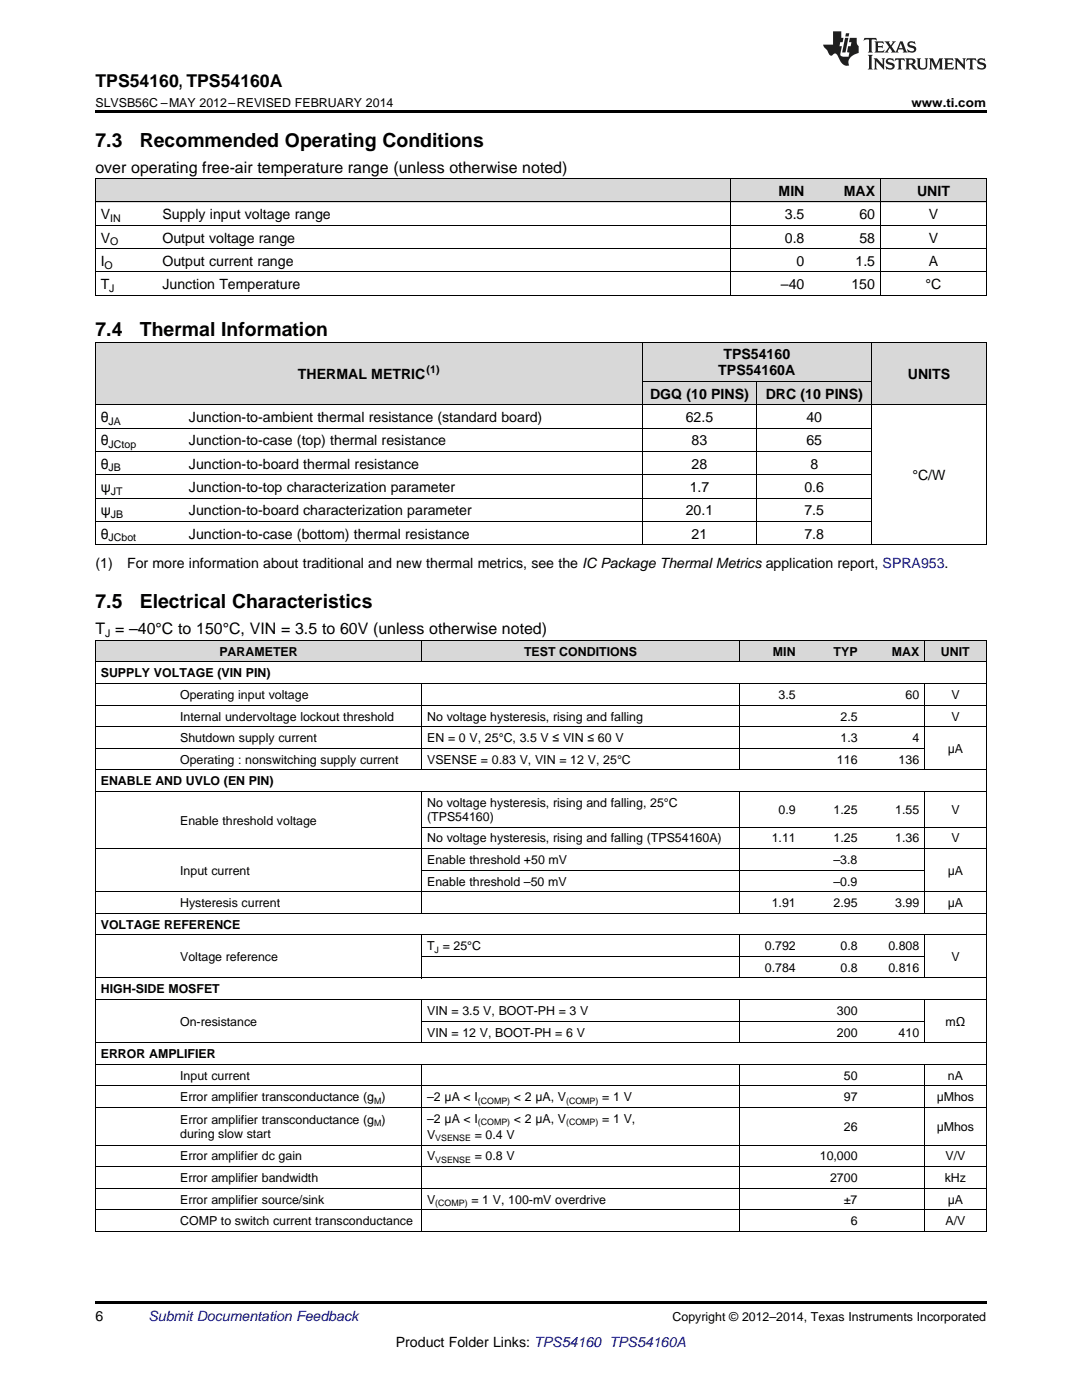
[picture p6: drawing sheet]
<svg xmlns="http://www.w3.org/2000/svg" width="216mm" height="279mm" viewBox="0 0 216 279" stroke-linecap="round" stroke-linejoin="round" font-family="sans-serif">
<defs><g id="words">
<g font-size="3.9">
<text x="19" y="29.3">7.3</text>
<text x="27.9" y="29.3">Recommended Operating Conditions</text>
<text x="19" y="67.1">7.4</text>
<text x="27.9" y="67.1">Thermal Information</text>
<text x="19" y="121.4">7.5</text>
<text x="27.9" y="121.4">Electrical Characteristics</text>
</g>
<text font-size="3.5" x="19" y="17.3">TPS54160, TPS54160A</text>
<g font-size="3.2">
<text x="19" y="34.4">over operating free-air temperature range (unless otherwise noted)</text>
<text x="19" y="126.6">T = –40°C to 150°C, VIN = 3.5 to 60V (unless otherwise noted)</text>
</g>
<g font-size="2.8">
<text x="155.4" y="39.1">MIN</text>
<text x="168.3" y="39.1">MAX</text>
<text x="183" y="39.1">UNIT</text>
<text x="20.1" y="43.7">V</text>
<text x="32.4" y="43.7">Supply input voltage range</text>
<text x="156.6" y="43.7">3.5</text>
<text x="171.5" y="43.7">60</text>
<text x="185.3" y="43.7">V</text>
<text x="20.1" y="48.4">V</text>
<text x="20.1" y="53.1">I</text>
<text x="32.4" y="48.4">Output voltage range</text>
<text x="32.4" y="53.1">Output current range</text>
<text x="156.6" y="48.4">0.8</text>
<text x="159" y="53.1">0</text>
<text x="170.7" y="53.1">1.5</text>
<text x="171.5" y="48.4">58</text>
<text x="185.3" y="48.4">V</text>
<text x="185.3" y="53.1">A</text>
<text x="20.1" y="57.7">T</text>
<text x="32.4" y="57.7">Junction Temperature</text>
<text x="155.8" y="57.7">–40</text>
<text x="169.9" y="57.7">150</text>
<text x="184.7" y="57.7">°C</text>
<text x="144.4" y="71.7">TPS54160</text>
<text x="59.4" y="75.6">THERMAL METRIC</text>
<text x="143.3" y="74.9">TPS54160A</text>
<text x="181.2" y="75.6">UNITS</text>
<text x="129.7" y="79.6">DGQ (10 PINS)</text>
<text x="152.8" y="79.6">DRC (10 PINS)</text>
<text x="20.1" y="84.2">θ</text>
<text x="20.1" y="88.9">θ</text>
<text x="37.7" y="84.2">Junction-to-ambient thermal resistance (standard board)</text>
<text x="37.7" y="88.9">Junction-to-case (top) thermal resistance</text>
<text x="136.8" y="84.2">62.5</text>
<text x="138" y="88.9">83</text>
<text x="160.9" y="84.2">40</text>
<text x="160.9" y="88.9">65</text>
<text x="20.1" y="93.5">θ</text>
<text x="37.7" y="93.5">Junction-to-board thermal resistance</text>
<text x="138" y="93.5">28</text>
<text x="161.7" y="93.5">8</text>
<text x="182.1" y="95.8">°C/W</text>
<text x="20.1" y="98.2">ψ</text>
<text x="37.7" y="98.2">Junction-to-top characterization parameter</text>
<text x="137.6" y="98.2">1.7</text>
<text x="160.5" y="98.2">0.6</text>
<text x="20.1" y="102.8">ψ</text>
<text x="20.1" y="107.5">θ</text>
<text x="37.7" y="102.8">Junction-to-board characterization parameter</text>
<text x="37.7" y="107.5">Junction-to-case (bottom) thermal resistance</text>
<text x="136.8" y="102.8">20.1</text>
<text x="138" y="107.5">21</text>
<text x="160.5" y="102.8">7.5</text>
<text x="160.5" y="107.5">7.8</text>
<text x="19" y="113.3">(1)</text>
<text x="25.4" y="113.3">For more information about traditional and new thermal metrics, see the IC Package Thermal Metrics application report, SPRA953.</text>
<text x="19" y="263.6">6</text>
<text x="79" y="268.9">Product Folder Links: TPS54160 TPS54160A</text>
</g>
<text font-size="2.8" fill="#0000c8" x="29.6" y="263.6">Submit Documentation Feedback</text>
<g font-size="2.5">
<text x="19" y="21.4">SLVSB56C –MAY 2012–REVISED FEBRUARY 2014</text>
<text x="181.9" y="21.4">www.ti.com</text>
<text x="43.8" y="130.9">PARAMETER</text>
<text x="104.6" y="130.9">TEST CONDITIONS</text>
<text x="154.2" y="130.9">MIN</text>
<text x="166.3" y="130.9">TYP</text>
<text x="177.9" y="130.9">MAX</text>
<text x="187.7" y="130.9">UNIT</text>
<text x="20.1" y="135.2">SUPPLY VOLTAGE (VIN PIN)</text>
<text x="35.9" y="139.5">Operating input voltage</text>
<text x="35.9" y="143.8">Internal undervoltage lockout threshold</text>
<text x="85.2" y="143.8">No voltage hysteresis, rising and falling</text>
<text x="155.4" y="139.5">3.5</text>
<text x="167.7" y="143.8">2.5</text>
<text x="180.7" y="139.5">60</text>
<text x="189.8" y="139.5">V</text>
<text x="189.8" y="143.8">V</text>
<text x="35.9" y="148.1">Shutdown supply current</text>
<text x="85.2" y="148.1">EN = 0 V, 25°C, 3.5 V ≤ VIN ≤ 60 V</text>
<text x="167.7" y="148.1">1.3</text>
<text x="182.1" y="148.1">4</text>
<text x="35.9" y="152.4">Operating : nonswitching supply current</text>
<text x="85.2" y="152.4">VSENSE = 0.83 V, VIN = 12 V, 25°C</text>
<text x="167" y="152.4">116</text>
<text x="179.3" y="152.4">136</text>
<text x="189.1" y="150.2">μA</text>
<text x="20.1" y="156.7">ENABLE AND UVLO (EN PIN)</text>
<text x="85.2" y="161">No voltage hysteresis, rising and falling, 25°C</text>
<text x="35.9" y="164.6">Enable threshold voltage</text>
<text x="85.2" y="163.8">(TPS54160)</text>
<text x="155.4" y="162.4">0.9</text>
<text x="166.3" y="162.4">1.25</text>
<text x="178.6" y="162.4">1.55</text>
<text x="189.8" y="162.4">V</text>
<text x="85.2" y="168.1">No voltage hysteresis, rising and falling (TPS54160A)</text>
<text x="85.2" y="172.4">Enable threshold +50 mV</text>
<text x="154" y="168.1">1.11</text>
<text x="166.3" y="168.1">1.25</text>
<text x="166.3" y="172.4">–3.8</text>
<text x="178.6" y="168.1">1.36</text>
<text x="189.8" y="168.1">V</text>
<text x="35.9" y="174.6">Input current</text>
<text x="85.2" y="176.7">Enable threshold –50 mV</text>
<text x="166.3" y="176.7">–0.9</text>
<text x="189.1" y="174.6">μA</text>
<text x="20.1" y="185.3">VOLTAGE REFERENCE</text>
<text x="35.9" y="181">Hysteresis current</text>
<text x="154" y="181">1.91</text>
<text x="166.3" y="181">2.95</text>
<text x="178.6" y="181">3.99</text>
<text x="189.1" y="181">μA</text>
<text x="35.9" y="191.8">Voltage reference</text>
<text x="85.2" y="189.7">T = 25°C</text>
<text x="152.6" y="189.7">0.792</text>
<text x="167.7" y="189.7">0.8</text>
<text x="177.3" y="189.7">0.808</text>
<text x="189.8" y="191.8">V</text>
<text x="152.6" y="194">0.784</text>
<text x="167.7" y="194">0.8</text>
<text x="177.3" y="194">0.816</text>
<text x="20.1" y="198.3">HIGH-SIDE MOSFET</text>
<text x="85.2" y="202.6">VIN = 3.5 V, BOOT-PH = 3 V</text>
<text x="167" y="202.6">300</text>
<text x="35.9" y="204.7">On-resistance</text>
<text x="85.2" y="206.9">VIN = 12 V, BOOT-PH = 6 V</text>
<text x="167" y="206.9">200</text>
<text x="179.3" y="206.9">410</text>
<text x="188.7" y="204.7">mΩ</text>
<text x="20.1" y="211.2">ERROR AMPLIFIER</text>
<text x="35.9" y="215.5">Input current</text>
<text x="168.4" y="215.5">50</text>
<text x="189.1" y="215.5">nA</text>
<text x="35.9" y="219.8">Error amplifier transconductance (g )</text>
<text x="85.2" y="219.8">–2 μA &lt; I</text>
<text x="102.6" y="219.8">&lt; 2 μA, V</text>
<text x="120.2" y="219.8">= 1 V</text>
<text x="168.4" y="219.8">97</text>
<text x="186.9" y="219.8">μMhos</text>
<text x="35.9" y="224.3">Error amplifier transconductance (g )</text>
<text x="35.9" y="227.1">during slow start</text>
<text x="85.2" y="224.1">–2 μA &lt; I</text>
<text x="85.2" y="227.3">V</text>
<text x="94.7" y="227.3">= 0.4 V</text>
<text x="102.6" y="224.1">&lt; 2 μA, V</text>
<text x="120.2" y="224.1">= 1 V,</text>
<text x="168.4" y="225.7">26</text>
<text x="186.9" y="225.7">μMhos</text>
<text x="35.9" y="231.6">Error amplifier dc gain</text>
<text x="85.2" y="231.6">V</text>
<text x="94.7" y="231.6">= 0.8 V</text>
<text x="163.6" y="231.6">10,000</text>
<text x="188.7" y="231.6">V/V</text>
<text x="35.9" y="235.9">Error amplifier bandwidth</text>
<text x="165.6" y="235.9">2700</text>
<text x="188.5" y="235.9">kHz</text>
<text x="35.9" y="240.2">Error amplifier source/sink</text>
<text x="35.9" y="244.5">COMP to switch current transconductance</text>
<text x="85.2" y="240.2">V</text>
<text x="94.1" y="240.2">= 1 V, 100-mV overdrive</text>
<text x="168.4" y="240.2">±7</text>
<text x="169.8" y="244.5">6</text>
<text x="188.7" y="244.5">A/V</text>
<text x="189.1" y="240.2">μA</text>
<text x="134.2" y="263.6">Copyright © 2012–2014, Texas Instruments Incorporated</text>
</g>
<g font-size="2.1">
<text x="22" y="44.3">IN</text>
<text x="20.9" y="53.6">O</text>
<text x="22" y="49">O</text>
<text x="21.8" y="58.3">J</text>
<text x="85.1" y="74.5">(1)</text>
<text x="21.7" y="84.8">JA</text>
<text x="21.7" y="89.4">JCtop</text>
<text x="21.7" y="94.1">JB</text>
<text x="22.1" y="98.7">JT</text>
<text x="22.1" y="103.4">JB</text>
<text x="21.7" y="108.1">JCbot</text>
<text x="21" y="127.2">J</text>
</g>
<g font-size="1.8">
<text x="86.7" y="190.1">J</text>
<text x="74.7" y="220.3">M</text>
<text x="95.4" y="220.3">(COMP)</text>
<text x="113" y="220.3">(COMP)</text>
<text x="74.7" y="224.8">M</text>
<text x="86.9" y="227.8">VSENSE</text>
<text x="95.4" y="224.6">(COMP)</text>
<text x="113" y="224.6">(COMP)</text>
<text x="86.9" y="232.1">VSENSE</text>
<text x="86.9" y="240.7">(COMP)</text>
</g>
</g></defs>
<g fill="#d8d8d8">
<path d="M19 127.8h15.9v4.4h-15.9z"/>
<path d="M34.9 127.8h49.3v4.4h-49.3z"/>
<path d="M84.2 127.8h42.2v4.4h-42.2z"/>
<path d="M126.4 127.8h21.1v4.4h-21.1z"/>
<path d="M147.5 127.8h12.4v4.4h-12.4z"/>
<path d="M159.9 127.8h12.3v4.4h-12.3z"/>
<path d="M172.2 127.8h12.3v4.4h-12.3z"/>
<path d="M184.5 127.8h12.3v4.4h-12.3z"/>
<path d="M19 68.3h17.7v12.5h-17.7z"/>
<path d="M36.7 68.3h91.5v12.5h-91.5z"/>
<path d="M128.2 76.2h22.9v4.6h-22.9z"/>
<path d="M151.1 76.2h22.9v4.6h-22.9z"/>
<path d="M174 68.3h22.8v12.5h-22.8z"/>
<path d="M128.2 68.3h22.9v7.9h-22.9z"/>
<path d="M151.1 68.3h22.9v7.9h-22.9z"/>
<path d="M19 35.7h12.4v4.7h-12.4z"/>
<path d="M31.4 35.7h114.4v4.7h-114.4z"/>
<path d="M145.8 35.7h15.8v4.7h-15.8z"/>
<path d="M161.6 35.7h14.1v4.7h-14.1z"/>
<path d="M175.7 35.7h21.1v4.7h-21.1z"/>
</g>
<path d="M19 22h177.8v.5h-177.8zM19 58.9l.2 .1zM145.7 58.9l.1 .1zM175.6 58.9l.1 .1zM196.7 58.9l.1 .1zM19 108.7l.2 .1zM128.1 108.7l.1 .1zM151 108.7l.1 .1zM173.8 108.7l.2 .1zM196.7 108.7l.1 .1zM19 259.7h177.8v.5h-177.8z" fill="#000"/>
<g fill="none" stroke="#000" stroke-width=".2">
<path d="M19 35.6h177.8M19.1 35.7v23.3M145.7 35.7v23.3M175.7 35.7v23.3M196.8 35.7v23.3M19 58.9h177.8M19 54.3h177.8M19 49.6h177.8M19 45h177.8M19 40.3h177.8M19 68.3h177.8M19.1 68.3v40.5"/>
<path d="M128.1 68.3v40.5M128.2 76.1h45.7M151 76.1v32.7M173.9 68.3v40.5M196.8 68.3v40.5M19 99.4h154.9M19 94.7h154.9M19 90.1h154.9M19 85.4h154.9M19 80.8h177.8M19 108.7h177.8M19 104.1h154.9"/>
<path d="M19 136.4h177.8M19 132.1h177.8M19 127.8h177.8M19.1 127.8v118M84.1 127.8v4.4M84.1 136.4v17.3M147.5 127.8v4.4M147.5 136.4v17.3M184.4 127.8v4.4M184.4 136.4v17.3M196.8 127.8v118M19 157.9h177.8"/>
<path d="M19 153.6h177.8M19 149.3h165.5M19 145h177.8M19 140.7h177.8M84.1 157.9v24.4M147.5 157.9v24.4M184.4 157.9v24.4M19 178h177.8M19 169.4h177.8M84.2 173.7h100.3M84.2 165h112.6M19 199.5h177.8"/>
<path d="M19 195.2h177.8M19 186.6h177.8M19 182.3h177.8M84.1 186.6v8.6M84.1 199.5v8.6M84.2 190.9h100.3M147.5 186.6v8.6M147.5 199.5v8.6M184.4 186.6v8.6M184.4 199.5v8.6M19 216.7h177.8M19 212.4h177.8"/>
<path d="M19 208.1h177.8M84.1 212.4v33.4M84.2 203.8h100.3M147.5 212.4v33.4M184.4 212.4v33.4M19 237.1h177.8M19 232.8h177.8M19 228.5h177.8M19 221h177.8M19 245.7h177.8M19 241.4h177.8"/>
</g>
<g fill="#231f20">
<path d="M172.5 7.6l-.1 .5 .4-.2h.6v.1v2.1l-.2 .4h.9l-.2-.4v-2.1l.1-.1h.5l.5 .2-.2-.5zM174.5 8.3l.2 .3v1.5l-.2 .4h1.8l.2-.6a1.04 1.04 0 0 1-1.3 .2v-.7h.6l.3 .2v-.6l-.3 .2h-.6v-.6l.8-.1 .4 .3-.2-.5zM176.5 8.3l.9 1.1-.9 1.1h.8l-.2-.2 .4-.7 .5 .7-.2 .2h1.5l-.2-.2 .2-.4h.9l.1 .4-.2 .2h1l-.3-.3-.7-1.9h-.5l-.9 2-.8-1 .9-1h-.8l.1 .3-.4 .5-.3-.6 .1-.2zM179.7 8.6l.4 1h-.7zM181.3 8.4a.63 .63 0 0 0-.2 .7 .63 .63 0 0 0 .6 .4l.6 .2 .1 .2a.75 .75 0 0 1-.7 .4 .75 .75 0 0 1-.6-.5l.1 .7 .1-.1a1.11 1.11 0 0 0 1.5-.6 1.13 1.13 0 0 0-1.2-.8l-.1-.4a1.04 1.04 0 0 1 1.2 .2l-.2-.5-.2 .1-.4-.2zM173.2 10.9l.2 .4v2.2l-.2 .4h1l-.3-.4v-2.2l.3-.4zM174.3 11.6l.3 .4v1.5l-.3 .4h.8l-.2-.4v-1.3l1.5 1.7v-1.9l.2-.4h-.7l.2 .4v.9l-1.1-1.3zM177 11.8a.62 .62 0 0 0-.2 .7 .62 .62 0 0 0 .6 .4l.6 .1 .1 .3a.76 .76 0 0 1-.7 .3 .76 .76 0 0 1-.7-.4l.2 .7 .1-.1a1.11 1.11 0 0 0 1.5-.6 1.13 1.13 0 0 0-1.2-.8l-.1-.4a1.04 1.04 0 0 1 1.2 .2l-.2-.6-.2 .1-.5-.1zM178.7 11.6l-.2 .6a.61 .61 0 0 1 .8-.3v1.6l-.2 .4h.9l-.2-.4v-1.6a.63 .63 0 0 1 .7 .3l-.1-.6zM180.6 11.6l.3 .4v1.5l-.3 .4h1l-.2-.2-.1-.8 .6 .2a.76 .76 0 0 0 1.2 .7l-1-1a.58 .58 0 0 0 .6-.5 .58 .58 0 0 0-.5-.6zM181.4 11.9h.1a.45 .45 0 0 1 .5 .1 .45 .45 0 0 1 .1 .5l-.8 .2zM182.9 11.6l.2 .2a2.17 2.17 0 0 0 .3 1.9 .99 .99 0 0 0 1.6-.6v-1.1l.2-.4h-.7l.2 .2a1.92 1.92 0 0 1-.2 1.8 .6 .6 0 0 1-.9-.5v-1.1l.2-.4zM185.4 11.6l.2 .4v1.5l-.2 .4h.7l-.2-.4v-1.4l.8 1.8 .8-1.8v1.4l-.2 .4h.9l-.2-.4v-1.5l.2-.4h-.8l-.6 1.5-.6-1.5zM188.4 11.6l.2 .4v1.5l-.2 .4h1.8l.1-.6a1.04 1.04 0 0 1-1.2 .1v-.6h.5l.4 .2v-.6l-.4 .2h-.5v-.7h.8l.3 .3-.1-.6zM190.5 11.6l.2 .4v1.5l-.2 .4h.7l-.2-.4v-1.3l1.5 1.7v-1.9l.2-.4h-.7l.2 .4v.9l-1.1-1.3zM192.9 11.6l-.1 .6a.61 .61 0 0 1 .7-.3l.1 1.6-.3 .4h1l-.3-.4 .1-1.6a.63 .63 0 0 1 .7 .3l-.1-.6zM195.2 11.8a.62 .62 0 0 0-.2 .7 .62 .62 0 0 0 .6 .4l.6 .1 .1 .3a.76 .76 0 0 1-.7 .3 .76 .76 0 0 1-.6-.4l.1 .7 .1-.1a1.11 1.11 0 0 0 1.6-.6 1.13 1.13 0 0 0-1.3-.8l-.1-.4a1.04 1.04 0 0 1 1.2 .2l-.1-.6-.2 .1-.5-.1z"/>
<path d="M166.2 6.3v2.6h-1.9v.4l.8 .9a.91 .91 0 0 0 1 .8 .56 .56 0 0 1 .5-.3 .56 .56 0 0 1 .5 .3l.4 .8a1.53 1.53 0 0 0 1.9 1.2 1.54 1.54 0 0 1 1-2.1l.9-.3v-1.4a1.52 1.52 0 0 1-.4-1.6h-1.3l-.2 .8h.5l-.2 .8h-.5l-.1 1v.2l.4 .1-.2 .8a1.93 1.93 0 0 1-1.6-.3l.3-1.8h-.5l.2-.8h.4l.2-.8h-.4v-1.3zM168.6 7.6l-.6 2.9h.7l.6-2.9zM168.8 6.6l-.1 .7h.6l.2-.7z"/>
</g>
<use href="#words"/>
</svg>
